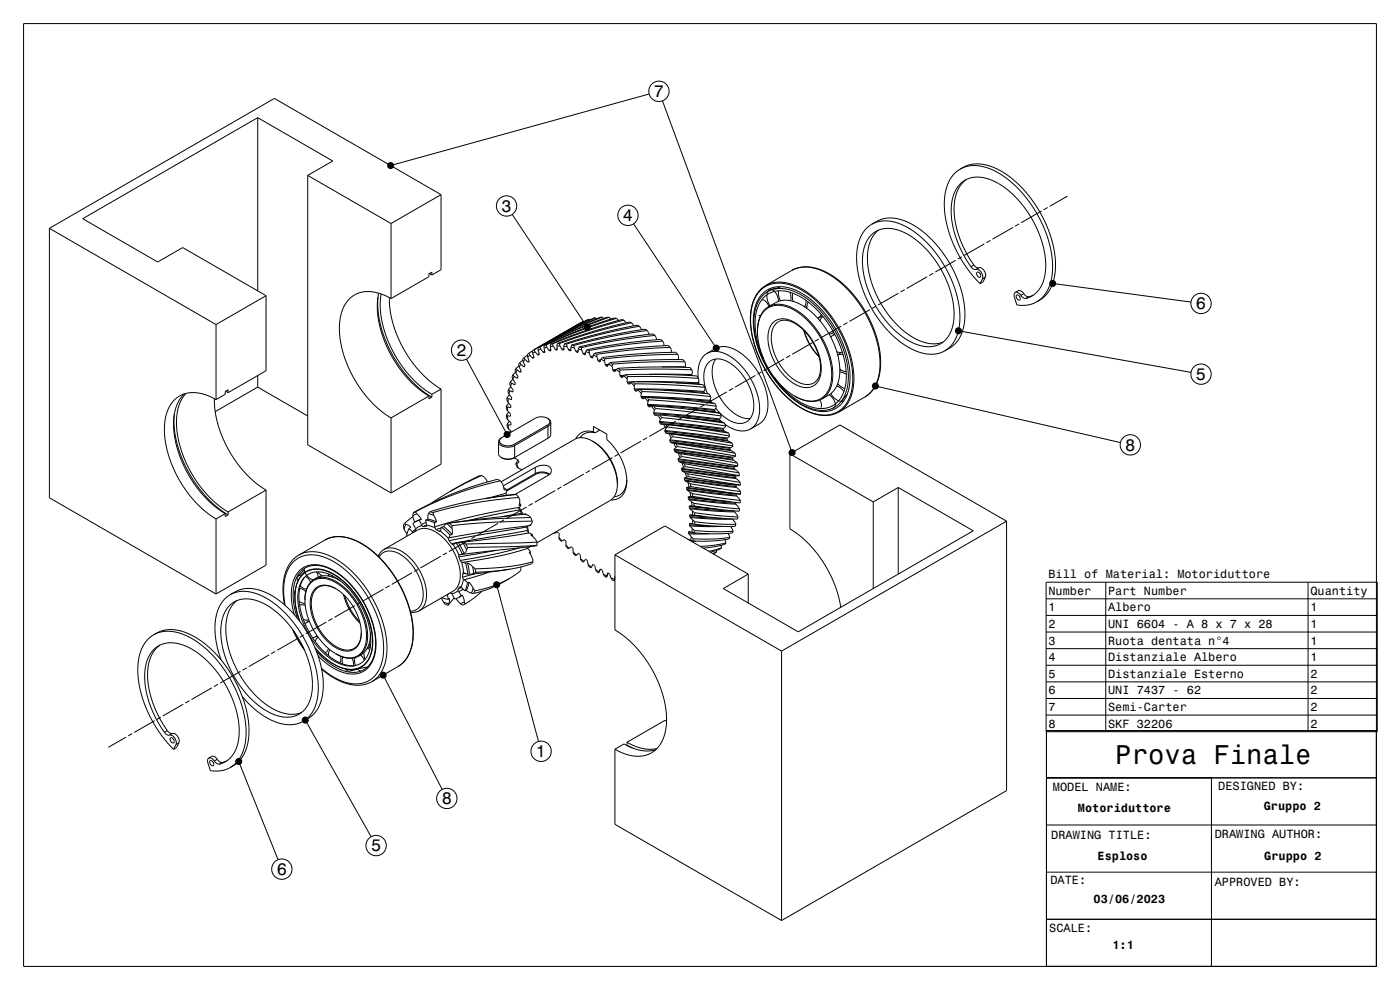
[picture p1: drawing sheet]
<svg xmlns="http://www.w3.org/2000/svg" width="594mm" height="420mm" viewBox="0 0 594 420" stroke-linecap="round" stroke-linejoin="round" font-family="sans-serif">
<defs><g id="words">
<text font-size="11.5" x="473.2" y="324.1">Prova Finale</text>
<g font-size="7.2">
<text x="277.4" y="41.2">7</text>
<text x="212.8" y="89.9">3</text>
<text x="264.3" y="93.9">4</text>
<text x="507.4" y="131.2">6</text>
<text x="193.7" y="151.1">2</text>
<text x="507.4" y="161.2">5</text>
<text x="477.4" y="191.2">8</text>
<text x="227.4" y="321.2">1</text>
<text x="187.4" y="341.2">8</text>
<text x="157.4" y="361.2">5</text>
<text x="117.4" y="371.2">6</text>
</g>
<g font-size="5">
<text x="444.9" y="245.3">Bill of Material: Motoriduttore</text>
<text x="444.9" y="252.4">Number</text>
<text x="470.2" y="252.4">Part Number</text>
<text x="556" y="252.4">Quantity</text>
<text x="444.9" y="259.4">1</text>
<text x="470.2" y="259.4">Albero</text>
<text x="556" y="259.4">1</text>
<text x="444.9" y="266.4">2</text>
<text x="470.2" y="266.4">UNI 6604 - A 8 x 7 x 28</text>
<text x="556" y="266.4">1</text>
<text x="444.9" y="273.5">3</text>
<text x="470.2" y="273.5">Ruota dentata n°4</text>
<text x="556" y="273.5">1</text>
<text x="444.9" y="280.5">4</text>
<text x="470.2" y="280.5">Distanziale Albero</text>
<text x="556" y="280.5">1</text>
<text x="444.9" y="287.6">5</text>
<text x="470.2" y="287.6">Distanziale Esterno</text>
<text x="556" y="287.6">2</text>
<text x="444.9" y="294.6">6</text>
<text x="470.2" y="294.6">UNI 7437 - 62</text>
<text x="556" y="294.6">2</text>
<text x="444.9" y="301.7">7</text>
<text x="470.2" y="301.7">Semi-Carter</text>
<text x="556" y="301.7">2</text>
<text x="444.9" y="308.7">8</text>
<text x="470.2" y="308.7">SKF 32206</text>
<text x="556" y="308.7">2</text>
<text x="446.8" y="335.5">MODEL NAME:</text>
<text x="516.9" y="335.1">DESIGNED BY:</text>
<text x="457.3" y="344.4">Motoriduttore</text>
<text x="536.2" y="343.7">Gruppo 2</text>
<text x="446" y="355.9">DRAWING TITLE:</text>
<text x="515.4" y="355.7">DRAWING AUTHOR:</text>
<text x="465.7" y="364.7">Esploso</text>
<text x="536.4" y="364.7">Gruppo 2</text>
<text x="445.7" y="375.1">DATE:</text>
<text x="515.4" y="375.8">APPROVED BY:</text>
<text x="464" y="383.1">03/06/2023</text>
<text x="445.2" y="395.2">SCALE:</text>
<text x="472" y="402.8">1:1</text>
</g>
</g></defs>
<g fill="none" stroke="#000" stroke-width=".42">
<path d="M10 10h574v400h-574zM275.4 39.9l-109.7 30.3M109.3 49.9l-74.2 42.9 31.8 18.4 10.6-6.2 35.4 20.4M109.3 49.9l31.9 18.4-10.6 6.1M109.3 49.9v73.5M281.1 42.8l55 149.2M130.6 74.4v114.3l35.3 20.4M130.6 74.4l35.3 20.4M407.4 71.8l3.7-1.4 3.9-.1 4.4 1.1 4.3 2 4.4 3 4.2 3.9 4.2 5.1 3.4 5.2 2.8 5.5 2.2 6.2 1.3 5.8 .4 5.1-.5 5-1.3 4.3-2.1 3.2-2.8 2.3M407.4 71.8l-1.8 1.2-1.7 1.9-1.3 2.1-1 2.7-.9 6.1 .5 6.8 1.8 7.2 3.2 7.3 4.3 7 5.3 6.2M407.4 71.8l3.6-1.8 4.1-.5 4.3 .8 4.6 1.9 4.8 3.1 4.6 4.1 4 4.8 3.6 5.4 3.1 6.3 2.1 5.9 1.3 5.8 .3 5.5-.6 5.1-1.6 4.4-2.5 3.3-3.2 2.1M410.1 76.1l-2.5 2.4-1.8 3.5-.9 4.3v4.9l.9 5.3 1.7 5.4 2.5 5.4 3.2 5.1"/>
<path d="M21 96.9v114.3l70.7 40.8M21 96.9l70.7 40.8M165.9 94.8v31.9M187.1 82.6l-21.2 12.2M187.1 82.6l-70.7-40.8-95.4 55.1M187.1 82.6v31.8l-3.9 2.3M217.3 91l31.9 47.8M268.8 94.9l35.1 52.8M369.7 99.7l2.6-1.9 3.1-.8 3.5 .1 4.1 1.3 3.9 2.1 3.7 2.9 3.9 4 3.2 4.4 2.8 4.8 2.1 4.9 1.5 5.3 .7 4.8-.1 4.3-.9 4-1.8 3.3-2.4 2.3-2.7 1.2-3.3 .4-3.5-.6-3.7-1.5-3.7-2.3-3.3-2.8-3.5-3.8-3-4-2.3-4.1-2.2-4.7-1.5-5-.8-4.5-.2-4.1 .6-4.1 1.3-3.3zM369.9 95.1l3.6-1.9 3.7-.7 4.2 .4 4.7 1.8 4.6 2.9 4.6 4 4.2 5 3.5 5.2 2.8 5.8 2.2 6.1 1.2 5.8 .1 5.8-.8 4.9-1.7 3.7-2.4 2.7-3.5 2.2M369.9 95.1l3.2-1.2 3.9-.1 4.2 .9 4.2 2 4.2 2.9 4.1 3.8 3.9 4.6 3.4 5.2 2.8 5.8 1.9 5.2 1.2 5.4 .4 5.3-.5 4.8-1.2 3.8-2.1 3.2-2.6 2.1M369.9 95.1l-2.9 2.5-2 3.2-1.2 4-.4 4.7 .5 5.4 1.3 5.4 2.1 5.7 2.6 5.1 3.3 5 3.9 4.6 4.1 3.7 4 2.8 4.2 2 4.3 1 3.9-.1 3.3-1.3"/>
<path d="M372.7 97.6l-2.2 2.4-1.4 2.9-.9 3.7-.1 4.2 .5 4.3 1.2 4.8 1.6 4.3 2.4 4.7 2.7 4.1 3.5 4.1 3.3 3.2 3.5 2.5 3.6 1.8 3.4 1.1 3.4 .1 2.9-.7M429.8 96.5l-8.7 5M432.4 95l-1.8 1M441.9 89.5l-8.7 5M444.5 88l-1.7 1M452.9 83.2l-7.5 4.3M182.1 116.1l1.1 .6M183.2 116.7v-1.3l-1.2 .8v1.2l-16.1 9.3M336 114.7l3.2-1.2 3.8-.2 3.9 .9 4.4 2 4.1 2.7 4.2 3.9 3.6 4.2 3.6 5.4 2.7 5.3 2.1 5.4 1.3 5.7 .5 5.3-.4 4.7-1.2 4-2.1 3.3-2.7 2.3M336 114.7a15.7 15.7 0 0 1 16 1.5 47.5 47.5 0 0 1 21.6 38.9 15.5 15.5 0 0 1-6.6 13.3M336 114.7l-11.1 6.4M393.4 117.4l-8.7 5"/>
<path d="M396 115.9l-1.8 1M405.5 110.4l-8.7 5M408.1 108.9l-1.7 1M412 113.1l1.1 1.1 1 .1M412 113.1l-3.9-6.4-2.8-6.8-1.5-6.9-.1-6 1.2-5.2 1.2-2.2 1.4-1.7 1.8-1.4 1.9-.8 2.3-.5h2.4l3.3 .7 3.7 1.6 3.6 2.3 3.5 2.9 3.4 3.7 3 4.2 2.4 4 2.3 5.2 1.5 4.8 .8 4.2 .3 4.4-.5 4.2-1.1 3.3-1.7 2.7-2.3 2.1-2.8 1.1M413.2 112.4l1.2 1.1 1 .1M413.2 112.4l-1.2 .7M414.1 114.3a3.1 3.1 0 0 1 2.7 4M414.5 115.5a1.24 1.24 0 0 1 1.4 .7 1.24 1.24 0 0 1-.3 1.5l-1.1-1zM415.4 113.6a3.1 3.1 0 0 1 2.7 4M415.4 113.6l-1.3 .7M415.8 116l.1 .3"/>
<path d="M416.8 118.3l-1 2M417.6 103.5l-8.6 5M418.1 117.6l-1 2-1.3 .7M418.1 117.6l-1.3 .7M420.2 102l-1.7 1M91.7 137.7v31.8M112.9 125.4v31.9l-16.1 9.3M112.9 125.4l-21.2 12.3M160.4 126v5.5l.9 5.8 1.9 6.1 2.9 6.3 3.3 5.5 4.3 5.4 4.7 4.5 4.8 3.4M160.7 124.4l-.6 5.3 .5 5.9 1.6 6.6 2.6 6.3 3.5 6.1 4 5.3 5 4.8 4.7 3.3M161.7 124.7l-.4 5.3 .7 6 1.6 5.9 2.7 6.3 3.2 5.6 4.2 5.5 4.5 4.4 5 3.6M165.2 126.3l.3 5.2 1.2 5.6 2.1 5.9 2.7 5.4 3.3 5.2 3.9 4.7 4.1 3.7 4.3 3"/>
<path d="M165.9 126.7l-4.4-2.1-4-.9-3.8 .2-3.3 1.2-2.7 2.3-1.9 3-1.4 4-.4 4.8 .4 5.4 1.3 5.6 2 5.4 2.7 5.4 3.5 5.2 3.5 4.2 4.1 3.8 4.4 3.1M242.7 139.1l-2 1.1M247.4 136.4l-4.7 2.7M247.4 136.4l.2 .1M250 135.5l-12.8 6.7M250 135.5l.3 .2M252.7 134.8l-10.2 4.8-10.7 5.7M252.7 134.8l.4 .4M252.7 134.8l-8.9 4-12 6.5M255.5 134.5l-14.8 6.4-14.1 7.5M255.5 134.5l.6 .6M255.5 134.5l-3.1 1-10.3 4.6-15.6 8.3"/>
<path d="M258.5 134.6l-15.1 5.8-14.4 6.8M258.5 134.6l.7 .8M258.5 134.6h-.9l-1.4 .5-11 4.3-16.9 8.1M261.6 135.1l-15.5 5.2-14.5 6.1M261.6 135.1l.8 .9M261.6 135.1l-1-.2-12.4 4.2-17.3 7.5M264.8 135.8l-15.6 4.6-14.8 5.5M264.8 135.8l.8 1.1M264.8 135.8l-1-.2-12.1 3.5-9.5 3.4-8.6 3.5M268 136.9l-16.1 4.1-14.6 4.8M268 137l.8 1.2M268 137l-.9-.4-11.6 2.9-9.5 2.9-9.5 3.4"/>
<path d="M271.3 138.4l.8 1.5M271.3 138.4l-15.6 3.2-15.3 4.4M271.3 138.4l-1-.4-11.1 2.3-10.2 2.6-9.5 3M321.9 133.9l.8 .1M322.7 123.2l3-2.1 3.7-.9 3.9 .2 4.4 1.4 4.6 2.7 4.3 3.5 4.1 4.3 3.6 5 3 5.5 2.3 5.4 1.5 5.7 .7 5.4-.2 5-1.1 4.1-1.9 3.5-2.8 2.6-2.9 1.2-3.5 .4-3.7-.6-4.1-1.6-4.1-2.4-4.1-3.5-3.6-3.8-3.6-5-2.9-5-2.3-5.4-1.6-5.4-.8-4.9-.1-4.7 .6-4.1 1.5-3.7zM323.3 127.2a3.3 3.3 0 0 1 2.9 2.8M323.5 124.6l2.8-2 3.4-.9 3.8 .1 4 1.3 4.2 2.3 4 3.1 4 4.1 3.3 4.5 3 5.2 2.4 5.4 1.5 5.3 .7 5.2-.1 4.8-1 4.2-1.7 3.2-2.6 2.5-2.9 1.3-3.3 .4-3.5-.5-3.8-1.5-3.9-2.3-3.8-3.1-3.4-3.6-3.4-4.6-2.7-4.5-2.3-5.2-1.6-5.2-.8-4.7-.2-4.5 .7-4.3 1.2-3.3zM324.9 121.1l3.2-1.2 3.9-.2 4.2 1 4.2 2 4.2 2.9 4.2 3.9 3.8 4.5 3.2 5 2.7 5.3 2.1 5.5 1.2 5.4 .5 5.3-.4 4.6-1.3 4.2-1.9 3.2-2.8 2.3M324.9 121.1a16 16 0 0 0-6.5 15.2 48.3 48.3 0 0 0 22.2 37.2 15.6 15.6 0 0 0 15.3 1.3M326.1 130.1l3.6-2 2.2-.7 3.1 .1 3.4 1.1 3.7 2.1 3.6 3 3.2 3.6 2.7 4.2 2.3 4.4 1.5 4.6 .8 4.6v4.1l-.7 3.5-1.5 2.7-1.7 1.8-3.6 2.1M326.1 130.1l2.3-.8 2.8-.2 3 .7 3.2 1.5 3 2 3 2.8 2.8 3.3 2.3 3.6 2.1 4 1.5 4.1 .9 4 .3 3.6-.3 3.7-.8 2.8-1.5 2.4-2 1.7M326.1 130.1l-2.1 1.8-1.5 2.4-.9 3.1-.2 3.4"/>
<path d="M326.8 122.9a4.3 4.3 0 0 0-.6 5.9l.6 .9M326.8 122.9a4.4 4.4 0 0 1 3.5 4.9M328 136.8l1.6-1 1.8-.5 2.1 .1 2.2 .7 4.4 2.9 4.2 4.9 2.9 5.8 1.2 5.8-.1 2.6-.5 2.2-1 1.9-1.5 1.4-1.6 .7-1.9 .1-1.9-.3-2.2-.9-4.4-3.3-3.5-4.3-2.6-5.4-1.3-5.3 .3-4.5 .7-2.1zM328.9 122.5l3.1-.1 3.3 .7 3.3 1.3 3.4 2 3.1 2.5 3.5 3.5 2.9 3.7 2.6 3.9 2.1 4.2 1.7 4.4 1.2 4.3 .7 4.1 .1 4.2-.5 3.7-1.1 3.1-1.6 2.6M328.9 122.5l-3.4 1.3-2.8 2.6-1.8 3.6-.9 4.2v5.1l1 5.6 1.9 5.7 2.8 5.8 3.4 5.1 4 4.6 4.3 3.6 4.3 2.6 4.3 1.5 4 .3 3.7-1.1 3-2.4M329.3 137.2l.7-.5a5.8 5.8 0 0 1 6.2-.1 23.1 23.1 0 0 1 11.8 21.3 5.3 5.3 0 0 1-3.7 5l-1.4 .2-1.8-.1-4-1.8-3.8-3.3-3-4.2-2-4.5-1-4.9 .3-4 .7-1.7zM330.4 123.4v2.1l.8 2.1M330.8 122.2l-1.9 .3M331 121.9l-4.2 1M335.2 124l.4 1.8-.2 1.8M336.4 124.4l-.2 1.6 .3 1.9M342 127.4l-.2 1.7-.5 1"/>
<path d="M342.4 130l-.8 .3M343 128.2l-.5 1.1-.1 1.6M347.1 135h-.1M348.4 133.4l-.5 .9-.8 .7M349 134.1l-1.9 .9M349.1 134.3l-.7 .8-.4 1.1M356.9 138.3l-8.6 5M359.5 136.8l-1.7 1M369.1 131.4l-8.7 5M371.7 129.9l-1.7 1M381.2 124.4l-8.6 5M383.8 122.9l-1.7 1"/>
<path d="M430.8 124.1l-.5 1.3 1.1 4h4.5l4-1.4M430.8 124.1l1.2 .1 1.1 1.1M430.8 124.1l1.7-.9 .9 .4 1 1M431.3 125.2a1.24 1.24 0 0 1 1.3 .7 1.24 1.24 0 0 1-.2 1.5l-1-.8zM432.5 125.7l.2 .3M433.1 125.3l1.2 1.1 1 .2M434.4 124.6l1.1 1.1 1 .2M434.4 124.6l-1.3 .7M436.5 125.9l-1.2 .7M438.4 125.2l-1.9 .7M446.6 120.3l58.7 7.9M109.3 159.3v4.9"/>
<path d="M197.9 152.4l17.3 32M217.6 159l-.3 .8 .3 1.2M217.6 159l.5 .6M218.1 159.6l-.5 1.4M218.1 159.6l1.2 .8M218.8 158l-1.2 1M218.8 158.2l.9 1.6-.4 .6M218.9 156.3l-.4 .7 .3 1.2M218.9 156.3l.5 .7M219.4 157l-.6 1.2M219.4 157l1.2 .8M220.2 155.3l-1.3 1"/>
<path d="M220.3 155.7l.8 1.6-.2 .5M220.5 153.8l-.5 .7 .3 1.2M220.5 153.8l.5 .8M220.6 157.8l.2 .1M220.9 157.8l-.1 .1M221 154.6l-.7 1.1M221 154.6l1.1 .9M221.1 157.4l-.5 .4M221.9 152.8l-1.4 1M222 153.4l.4 .9a.76 .76 0 0 1 0 1.3M222.1 155.5l.3 .1M222.3 151.7l-.2 .2a.98 .98 0 0 0-.1 1.5"/>
<path d="M222.3 151.7l.5 .8M222.4 155.6h.1M222.7 155.1l-.6 .4M222.8 152.5l-.8 .9M222.8 152.5l1.1 1.1M223.8 150.7l-1.5 1M223.9 151.5l.4 .9a.68 .68 0 0 1-.1 1.2M223.9 153.6h.3M224.2 153.6h.1M224.4 149.9l-.3 .1a.9 .9 0 0 0-.2 1.5M224.4 149.9l.4 .8M224.5 153.1l-.6 .5"/>
<path d="M224.8 150.7l-.9 .8M224.8 150.7l1.1 1.1M225.9 151.8l.3 .2M225.9 148.9l-1.5 1M226 149.9l.3 .9a.62 .62 0 0 1 .3 .6 .62 .62 0 0 1-.4 .6M226.2 152h.1M226.5 148.4l-.1 .1a.85 .85 0 0 0-.4 1.4M226.6 151.4l-.7 .4M226.6 148.4l.4 .9M226.6 148.4h-.1M227 149.3l-1 .6M227 149.3l1.1 1.2"/>
<path d="M228.1 150.5l.3 .1M228.3 148.6l.5 1.5M228.3 147.5v1.1M228.7 150.4l-.3 .2M228.7 150.4h.1M228.8 150.1l-.7 .4M228.8 150.4l-.4 .2M228.8 150.1l-.1 .3M229 147.2l.4 .9M229 147.2l-.7 .3M229.4 148.1l-1.1 .5M229.4 148.1l1 1.3"/>
<path d="M230.4 149.4l.3 .2M230.8 147.7l.3 1.7M230.9 146.6l-.1 1.1M231.1 149.4l-.4 .2M231.1 149.4h.1M231.2 149l-.8 .4M231.2 149.3l-.5 .3M231.6 146.4l.4 .9M231.6 146.4l-.7 .2M231.8 145.3l-1.9 1.2M232 147.3l-1.2 .4M232 147.3l.9 1.4"/>
<path d="M232.9 148.7l.3 .2M233.5 147l.2 1.8M233.6 146l-.1 1M233.6 148.8l-.4 .1M233.7 148.8h-.1M233.7 148.3l-.8 .4M233.8 148.6l-.6 .3M234.4 145.9l.3 1M234.4 145.9l-.8 .1M234.7 146.9l-1.2 .1M234.7 146.9l.9 1.4M235.6 148.3l.3 .2"/>
<path d="M236.3 146.8l.1 1.6M236.3 148.5h-.4M236.4 148.4l-.1 .1M236.4 147.9l-.8 .4M236.5 148.3l-.6 .2M236.5 145.8l-.2 1M236.5 145.8h.8M237.2 142.2l-1.9 1.1M237.3 145.8l.3 1M237.6 146.8h-1.3M237.6 146.8l.8 1.4M238.4 148.2l.3 .2"/>
<path d="M238.7 148.4l.4 .1M239.2 146.9l1.4 .1M239.2 146.9v1.6M239.2 148.5h-.1M239.3 148.4l-.2 .1M239.3 147.9l-.9 .3M239.3 148.2l-.6 .2M239.5 145.9l-.3 1M239.5 145.9l.9 .1M240.4 146l.2 1M240.6 147l.7 1.5M241.3 148.5l.3 .2"/>
<path d="M242.2 148.2l-.9 .3M242.2 147.3l1.5 .3M242.2 147.3v.5a.59 .59 0 0 1 .2 .6 .59 .59 0 0 1-.5 .4l-.3-.1M242.2 148.5l-.6 .2M242.6 146.3l-.4 1M242.6 146.3l.9 .2M243.5 146.5l.2 1.1M243.7 147.6l.6 1.5M244.3 149.1l.3 .3M244.6 149.4l.5 .1M245.2 149.5h-.1M245.3 149.2l-.7 .2"/>
<path d="M245.3 148.8l-1 .3M245.4 148.1l1.4 .4M245.4 148.1l-.3 1.4M245.8 147.2l-.4 .9M245.8 147.2l.9 .3M246.7 147.5l.1 1M246.8 148.5l.6 1.5M247.4 150l.3 .3M247.7 150.3l.4 .2M248.3 150.5h-.2M248.4 150.4l-.3 .1M248.4 150.2l-.7 .1"/>
<path d="M248.4 149.8l-1 .2M248.5 149.2l1.5 .6M248.5 149.2l-.1 1.2M249 148.3l-.5 .9M249 148.3l1 .4M250 148.7v1.1M250 149.8l.5 1.5M250.5 151.3l.3 .3M250.8 151.6l.5 .2M251.5 151.8h-.2M251.5 151.5l-.7 .1M251.6 151l-1.1 .3"/>
<path d="M251.8 150.6l1.5 .8M251.8 150.6l-.5 1.2M252.3 149.8l-.5 .8M252.3 149.8l.9 .5M253.2 150.3l.1 1.1M253.3 151.4l.4 1.4M253.7 152.8l.2 .4M253.9 153.2l.5 .3M254.6 153.4l-.2 .1M254.7 153.1l-.8 .1M254.9 152.6l-1.2 .2M255 152.3l1.5 1"/>
<path d="M255 152.3l-.6 1.2M255.6 151.7l-.6 .6M255.6 151.7l1 .5M256.5 153.3l.3 1.4M256.6 152.2l-.1 1.1M256.8 154.7l.3 .4M257.1 155.1l.4 .3M257.8 155.4h-.3M258 155l-.9 .1M258.2 154.5l-1.4 .2M258.3 154.4l1.4 1.1M258.3 154.4l-.5 1"/>
<path d="M258.9 153.8l-.6 .6M258.9 153.8l.9 .7M259.7 155.5l.3 1.4M259.8 154.5l-.1 1M260 156.9l.2 .4M260.2 157.3l.4 .3M260.9 157.6h-.3M261.2 157.2l-1 .1M261.5 156.8l1.4 1.1M261.5 156.8l-.6 .8M261.5 156.7l-1.5 .2M262.2 156.2l-.7 .6"/>
<path d="M262.2 156.2l.9 .8M262.2 156.2l12.3-.5h12.2l6 .2 .9 1M262.9 157.9l.2 1.4M263.1 159.3l.2 .4M263.1 157l-.2 .9M263.3 159.7l.4 .4M264.4 159.7h-1.1M264.6 159.4l1.5 1.3M264.6 159.4l-.9 .7M264.9 159.2l-1.8 .1M265.4 159l-.8 .4M265.4 159l.9 .8"/>
<path d="M265.4 159a286.4 286.4 0 0 1 30.3 .5l.7 1M266.3 159.8l-.2 .9M266.3 159.8h15.2l14.9 .7M274.6 140.2l.7 1.6M274.6 140.2l-15.6 2.6-15.5 3.7M274.6 140.2l-.7-.4a192.2 192.2 0 0 0-31.3 6.5M275.4 158.8l18.1 .1M277.9 142.3l.7 1.8M277.9 142.3l-17.2 2.3-14 2.9M277.9 142.3l-.7-.5a189.9 189.9 0 0 0-31.4 5.4M281.2 144.7l.5 2M281.2 144.7l-15.7 1.5-15.5 2.5"/>
<path d="M281.2 144.7l-.7-.6a202.1 202.1 0 0 0-31.5 4.2M284.4 147.4l.4 2.1M284.4 147.4l-18.7 1.3-12.5 1.6M284.4 147.4l-.7-.6a206 206 0 0 0-31.4 3M287.6 150.3l.2 2.2M287.6 150.3l-18.6 .7-12.4 1.2M287.6 150.3l-.9-.9-6.2 .2-12.4 .7-12.5 1.4M287.8 152.5h.1M287.8 152.5h-1.5M290.6 153.5l.1 2.1M290.6 153.5l-18.4 .2-12.4 .8M290.6 153.5l-.8-.9h-6.2l-12.3 .3-12.4 .9"/>
<path d="M290.7 155.6l.1 .3M290.7 155.6l-9.8 .1M292.3 159.3h1.4M293.5 158.9l.2 .4M293.6 156.9l-.1 2M293.6 156.9l-18.2-.3-12.3 .4M293.7 159.3v.1M300 149.9l3.8-2.2 1.5-.5 2.7-.1 2.7 .7 3 1.6 2.9 2.3 2.9 3.2 2.5 3.7 2 4 1.2 3.9 .6 3.7-.1 3.4-.7 2.8-1.3 2.1-1.4 1.3-3.8 2.2M300 149.9l1.9-.7 2.2-.1 2.7 .6 2.5 1.2 2.4 1.7 2.4 2.2 2.4 2.7 2 3.2 1.7 3.3 1.2 3.4 .6 2.9 .3 3.4-.3 2.9-.7 2.1-1.1 1.8-1.7 1.5M300 149.9l-1.9 1.7-1.3 2.4-.6 2.8v3.5M303.7 152.3l-1.3 3-.2 4 1 4.5 2.1 4.5 2.8 4 3.4 3.1 3.7 1.8 3.1 .4M320.5 159.3l-8.6 5"/>
<path d="M321.4 140.8l.6-4.9 .9-2 1.1-1.6 1.5-1.4 1.5-.8 1.9-.5h2.2l4.4 1.2 4.6 2.9 4.3 4.2 4 5.7 2.6 5.6 1.6 6.1 .2 5.6-1.2 4.4-1.1 1.9-1.4 1.4-1.5 .9-1.8 .5-4.1-.1-4.6-1.9M321.4 140.8l.3 3.6 .9 4 1.5 4.1 1.9 3.8 2.3 3.5 2.7 3.2 3 2.8 3.1 2.2M323.1 157.8l-1.7 1M324 152.2l-1.8-4.4-1.2-4.7-.6-4.4 .1-4.2 .8-3.7 1.3-2.8 2.1-2.4 2.4-1.5 3.1-.7 3.2 .2 3.4 1 3.6 1.8 3.5 2.5 3.5 3.3 3.2 4 2.8 4.1 2.3 4.7 1.7 4.3 1.2 5 .5 4.1-.2 3.8-.8 3.9-1.5 3-2.1 2.2-2.5 1.4-3 .6-3.2-.2-3.6-1.2-3.5-1.8-3.8-2.9-3.4-3.3-3-3.8M332.7 152.3l-8.7 5M335.3 150.8l-1.8 1M341 140.1l2.5 5.9 1.7 2.7 2.3 2.6M341.1 140.2l2.5 5.9 3.9 5.1M344.8 145.3l-8.7 5M347.4 143.8l-1.7 1M353.2 141.4l-1.4 .3M353.3 142.3l-.8 .8"/>
<path d="M353.7 140.9l-.5 .5M353.8 141l-.6 .4M354.2 141.8l-.9 .5M354.3 142l-1 .3M355 149.2l1.3 .3 1.1-.1M356.3 156.5l1.4 .9 1.3 .2M356.3 157.8l1.3 .3 1.5 .8M356.8 156.9l-.5 .3M357 149.5l-1.6 1.1 1.1-.3 1.2 .2M406.6 140.3l98.7 17.7M73.9 175.9l.1 5.8 1 5.9 2 6.4 2.6 5.6 3.7 6 4.1 5.1 4.5 4.3 4.9 3.4M78.2 167.1l-1.6 1.9-1.4 2.4-.9 2.7-.5 3.1-.2 3.6 .4 3.6 1.8 7.9 3.5 7.9 4.6 7.1 5.8 6.3 5.9 4.3"/>
<path d="M78.9 166.9l-1.4 1.9-1.3 2.6-.9 2.9-.4 3.2 .4 7.1 2 7.7 3.6 7.8 4.5 6.9 5.5 5.9 5.9 4.3M91 169.1l.3 5.3 1.2 5.6 2.1 5.9 2.6 5.4 3.3 5 4 4.8 4.2 3.9 4.2 2.9M91.7 169.5l-4.4-2-4.1-.9-3.7 .2-3.3 1.2-2.8 2.3-2 3.2-1.3 4.2-.4 4.4 .5 5.3 1.3 5.7 1.9 5.2 2.8 5.5 3.3 5 3.9 4.7 4 3.7 4.3 3M95.7 166l1.1 .6M96.8 166.6v-1.2l-1.2 .7v1.2l-3.9 2.2M109.3 164.2l21.3 12.3M109.3 164.2l-18 10.4M165.9 177.3v31.8M182 168v1.2l1.2-.7M182 168l-16.1 9.3M183.2 167.3v1.2M187.1 165v31.9l-21.2 12.2"/>
<path d="M187.1 165l-3.9 2.3M214.9 176.1v1.1l.5 1M214.9 176.1l.5 .3M214.9 172.3l-.1 1.1 .5 1M214.9 172.3l.5 .4M215.1 168.7l-.1 1 .5 1M215.1 168.7l.6 .4M215.3 174.4l1.3 1.2-.2 1M215.4 176.4v1.8M215.4 176.4l1 .2M215.4 172.7l-.1 1.7M215.4 172.7l1.1 .2"/>
<path d="M215.4 178.2l1.3 1.1 .1 .8M215.5 170.7l1.2 1.3-.2 .9M215.7 169.1l-.2 1.6M215.7 169.1l1.1 .4M215.7 165.2l-.2 1 .4 1M215.7 165.2l.5 .5M215.8 174.8l-.9 1.3M215.9 171.1l-1 1.2M215.9 167.2l1.2 1.5-.3 .8M216.1 178.7l-1 1.4M216.2 167.5l-1.1 1.2M216.2 165.7l-.3 1.5"/>
<path d="M216.2 165.7l1.2 .5M216.5 162l-.2 .9 .3 1.1M216.5 162l.6 .6M216.6 176.3l-.2 .3M216.6 164l1.1 1.5-.3 .7M216.7 172.7l-.2 .2M216.7 164.1l-1 1.1M217.1 162.6l-.5 1.4M217.1 162.6l1.1 .6M217.1 169.2l-.3 .3M217.6 160.9l-1.1 1.1M217.6 161l1 1.5-.4 .7"/>
<path d="M217.7 165.9l-.3 .3M218.5 162.9l-.3 .3M219.7 160l-.4 .4M232.2 177.4l-2.2-.6-2.4 .4-14.6 8.4M232.2 177.4a1.55 1.55 0 0 1 1.1 1.5 1.55 1.55 0 0 1-1.1 1.5M232.2 177.4l1.1 .9 .4 .9M233.7 179.2v5.3l-1.2 1.4M233.7 179.2l-.4 1-.8 .7M264.1 160.1h-.4M266.1 160.7v1.3M266.1 162l.2 .5M266.3 162.5l.4 .4"/>
<path d="M266.7 162.9h.3M267.1 162.9h-.4M267.6 162.4l-1.3 .1M267.7 162.3l1.4 1.4M267.7 162.3l-.7 .6M268.5 162h-2.4M268.5 161.9l-.8 .4M268.5 161.9l.9 .9M268.5 161.9l15.1 .4 14.7 .9 .8 1.1M269.1 165l.1 .4M269.1 165l14.9 .2 14.7 .9M269.1 163.7v1.3"/>
<path d="M269.2 165.4l.5 .5M269.4 162.8l-.3 .9M269.4 162.8l15 .5 14.7 1M269.7 165.9h.4M270 161.9h13.2l13 .5M270.8 165.4l1.3 1.6M270.8 165.4l-1.1 .5M270.9 165.4h-1.7M271.6 165.2l-.8 .2M271.6 165.2l.9 .9M271.6 165.2l14.8 .6 14.5 1.3 .7 1.2M271.9 168.2l.2 .4"/>
<path d="M271.9 168.2l14.8 .5 14.4 1.2M272.1 168.6l.4 .5M272.1 168.6h2.3M272.1 167l-.2 1.2M272.5 166.1l-.4 .9M272.5 166.1l14.7 .8 14.4 1.4M272.5 169.1h.5M273.7 168.8l1.3 1.6M273.7 168.8l-1.2 .3M274.5 168.6l-.8 .2M274.5 168.6l.9 1M274.5 168.6l11.6 .8 14.3 1.4"/>
<path d="M274.7 171.5l.1 .5M274.7 171.5l14.4 .9 14.1 1.4M274.8 172l.4 .5M274.8 172l12.9 .7 15.6 1.4M274.9 170.4l-.2 1.1M275.2 172.5h.7M275.4 169.6l-.4 .8M275.4 169.6l14.4 1.1 14.1 1.6M276 168.7l25.1 1.5M276.4 172.3l1.3 1.7M276.4 172.3l-1.2 .2M277.3 175.1l.1 .4"/>
<path d="M277.3 175.1l27.9 2.6M277.3 172.2l-.9 .1M277.3 172.2l.8 1.1M277.3 172.2l17.7 1.7M277.4 175.5l.4 .6M277.4 175.5l27.8 2.6M277.7 174l-.4 1.1M277.8 176.1h1.3M277.8 176.1h.9M278.1 173.3l-.4 .7M278.1 173.3l12.6 1.2 15.3 2M279.1 176.1l1.1 1.7"/>
<path d="M279.8 178.8v.4M279.8 178.8l27.2 3M279.8 179.2l.4 .6M279.8 179.2l27.1 2.9M280 176l-.9 .1M280 176l.7 1.2M280 176l9.5 1.1M280.2 179.8l.3 .2M280.2 179.8l27 2.9M280.2 177.8l-.4 1M280.5 180h.1M280.7 177.2l-.5 .6"/>
<path d="M280.7 177.2l27.2 3.5M281.4 165.5l17.4 1M281.5 179.9l1 .1M281.5 179.9l1.1 1.9M281.5 179.9l-1 .1M286.6 176.7l18.9 2M286.7 178.7l-1.7 1M286.8 162.4l9.5 .4M289.5 177.1l16.3 1.9M289.5 177.1l17.9 2.4M292 173.6l11.6 1.1M295 173.9l10.4 1.4"/>
<path d="M296.2 162.4l.1 .4M296.3 173.2l-8.7 5M296.3 162.8l.2 .3M296.4 160.5l-.2 1.9M296.4 161.7l.3 1.4M297.4 170.5l4.1 .3M298.7 166.1l.1 .4M298.8 166.5l.3 .4M298.9 171.7l-1.8 1M299.1 164.3l-.4 1.8M300.1 167l-1.3-5.1v-4.2l.5-1.9 .9-1.5 1.3-1.2 1.3-.6 1.7-.2 1.8 .2 3.7 1.7 3.7 3.3 3 4.2 2.1 4.7 1 5.1-.5 3.9-.7 1.7-1.1 1.3-1.3 .8-1.6 .4h-1.8l-1.8-.6-3.7-2.1-3.6-3.7M300.4 170.8l2.9 .3"/>
<path d="M301.1 169.9v.3M301.1 170.2l.4 .6M301.3 169.5l.9 1.5M301.5 170.8v.1M301.6 168.3l-.5 1.6M303.2 173.8l.1 .3M303.3 171.1l.6 1.2M303.3 174.1l.3 .6M303.6 174.7l.2 .3M303.9 172.3l-.7 1.5M305.2 178l1.3 1.2M305.2 178.1l.3 .6"/>
<path d="M305.2 177.7v.4M305.4 175.3l.6 1.2M305.5 178.7l.3 .3M305.8 179l1.6 .5M306 176.5l-.8 1.2M307.4 179.5l.5 1.2M308.4 166.2l-8.7 5M311 164.8l-1.7 .9M337.1 168l2.9 1.4 3.2 .9 2.9-.1 2.6-.9M347.8 169.7l.1 .1a2.74 2.74 0 0 1 .3 3.1M351.8 167.5l1.7 1.7a2.57 2.57 0 0 1 .1 3.9l-.2 .1M352.5 167l1.5 1.9a3.9 3.9 0 0 0 4 1.2"/>
<path d="M355 163.7l1.7 1 1.3 1.4M355.4 162.7l1.5 1.4 1.6 .7M359.4 167.3l-2.7 3.3M367 168.4l-11.1 6.4M371.4 163.8l104 24M211.5 187.4v5.2l.4 .8 .8 .7M211.5 187.4a4.4 4.4 0 0 0 5.9 2l1-.4M212.7 194.1a5.6 5.6 0 0 0 5.7 0M212.7 194.1l2.7 .7 3-.7M213 185.6a1.68 1.68 0 0 0-1 1.9 1.68 1.68 0 0 0 1.6 1.3l2.2 .3 2.3-.6M213 185.6l-1.1 .9-.4 .9M215.1 180.1l.1 1.1 .6 .9"/>
<path d="M215.1 180.1l.5 .2M215.6 180.3l.2 1.8M215.6 180.3h1.1M215.8 182.1l1.3 1.1M216.6 182.7l-.9 1.3M216.8 180.1l-.1 .2M218.1 188.5l.3 .5M218.2 194.2l.3 .2M218.4 189v5.1M218.4 194.1l.1 .3M218.5 194.4l1.3 .7 .3 1.1M218.9 196.8l.4 1.2 .6 .6"/>
<path d="M219.2 196.7l.7 1.9M219.2 196.7l-.3 .1M219.8 195.1l-.9 1.7M219.9 198.6l1.4 .8M220.1 196.3l-.9 .4M220.1 196.2v.1M220.1 196.1v.2M221.3 199.3v.1M221.3 199.4h.1M227.1 198.3a4.9 4.9 0 0 1 6.6 .5l.2 1.2-.7 1.2-14.6 8.5M227.1 198.3v2.6M227.1 198.3l-13.6 7.8"/>
<path d="M232.2 180.4l-14.1 8.1M232.2 180.4l.3 .5M232.5 185.9l-14.1 8.2M232.5 180.9v5M232.5 180.9l-14.1 8.1M250.3 199.6l-1.7 1M251.3 187.1l-3.8-1.4h-1.6l-1.7 .5-31.6 18.2M251.3 187.1l4 3.3 3.4 4.5 2.4 5.3 .8 5.3M251.3 187.1l4.2 3.2 3.5 4.6 2.3 5.4 .6 5.2M251.8 183.2v-2.3l5.7 3.3v2.3l2.6 2.7 2.2 3.1 1.8 3.5 1.2 3.6 .6 5.1-.2 2.2-.7 2-.9 1.4-1.4 1.2-1.6 .6-1.8 .2M251.8 183.2l-2.3-.3-2.1 .3-1.7 1.1-1.4 1.8M251.8 183.2l.7 .4"/>
<path d="M252.5 183.6l-1.8-.2-1.8 .2-1.6 .8-1.2 1.3M254.5 182.5l-2 1.1M259.8 194.1l-8.6 5M262.4 192.7l-1.7 1M272 187.2l-8.7 5M274.6 185.7l-1.8 1M282.1 182.6v.4M282.1 182.6l26.4 3.3M282.1 183l.3 .6M282.1 183l26.4 3.2M282.4 183.6l.3 .3M282.4 183.6l26.3 3.2"/>
<path d="M282.5 180l.7 1.2M282.5 180l25 3.1M282.6 181.8l-.5 .8M282.7 183.9h.1M282.7 183.9h1M283.2 181.2l-.6 .6M283.2 181.2l26.4 3.7M283.7 183.9l25.2 3.2M283.7 183.9h.1M283.8 183.9l1 1.9M283.8 183.9l1 .2M284.1 180.2l25 3.5"/>
<path d="M284.1 180.2l-8.7 5M284.2 186.6v.3M284.2 186.6l25.6 3.3M284.2 186.9l.3 .6M284.2 186.9l25.5 3.3M284.5 187.5l.3 .3M284.5 187.5l25.4 3.3M284.8 185.8l-.6 .8M284.8 184.1l.6 1.2M284.8 184.1l25.8 3.9M284.8 187.8l1.1 .2M284.8 187.8l25.4 3.4"/>
<path d="M285.4 185.3l-.6 .5M285.4 185.3l25.6 3.9M285.9 188l1 .2M285.9 188l.8 1.9M286 190.9l.3 .6M286 190.9l24.8 3.4M286.1 190.6l-.1 .3M286.1 190.6l24.8 3.4M286.3 191.5l.3 .3M286.3 191.5l24.6 3.4M286.6 191.8l1.1 .4M286.6 191.8l24.6 3.4"/>
<path d="M286.7 189.9l-.6 .7M286.9 188.2l.5 1.2M286.9 188.2l25 4M287.4 189.4l-.7 .5M287.4 189.4l24.8 4.1M287.7 195l.2 .6M287.7 195l23.9 3.2M287.7 192.2l1 .3M287.7 192.2l.8 1.9M287.7 194.6v.4M287.7 194.6l24 3.4M287.9 195.6l.3 .3"/>
<path d="M287.9 195.6l23.8 3.2M288.2 195.9l1.2 .4M288.2 195.9l23.7 3.3M288.5 194.1l-.8 .5M288.7 192.5l.5 1.2M288.7 192.5l24.1 4M289.1 199l.2 .6M289.1 199l23 3.1M289.2 198.7l-.1 .3M289.2 198.7l23.1 3.2M289.2 193.7l-.7 .4M289.2 193.7l23.9 3.9"/>
<path d="M289.3 199.6l.3 .4M289.3 199.6l22.9 3.1M289.4 196.3l1 .4M289.4 196.3l.6 2M289.6 200l1.1 .5M289.6 200l22.8 3.1M290 198.3l-.8 .4M290.4 196.7l.4 1.2M290.4 196.7l23.2 3.9M290.8 197.9l-.8 .4M290.8 197.9l22.9 3.9M306.9 182.1l.3 .6"/>
<path d="M307 181.8l-.1 .3M307.2 182.7l.3 .3M307.5 183l1.6 .7M307.6 180l2.8 1.7 3 1 2.7 .1 2.4-.8M307.9 180.7l-.9 1.1M308.5 186.2l.2 .6M308.5 185.9v.3M308.7 186.8l.2 .3M308.9 187.1l1.7 .9M309.1 183.7l.5 1.2M309.6 184.9l-1.1 1M309.7 190.2l.2 .6"/>
<path d="M309.8 189.9l-.1 .3M309.9 190.8l.3 .4M310.2 191.2l1.7 1M310.6 188l.4 1.2M310.8 194.3l.1 .6M310.9 194l-.1 .3M310.9 194.9l.3 .3M311 189.2l-1.2 .7M311.2 195.2l1.6 1.3M311.6 198.2l.1 .6M311.7 198.8l.2 .4M311.7 198l-.1 .2"/>
<path d="M311.9 192.2l.3 1.3M311.9 199.2l1.7 1.4M312.2 193.5l-1.3 .5M312.8 196.5l.3 1.1M313.1 197.6l-1.4 .4M335.1 192.5v31.9l3.8 2.6 3.5 3 3.5 3.8 3.3 4.6 2.7 4.6 2.1 4.7 1.6 4.8 1.1 5.1M335.1 192.5l21.3-12.2 70.7 40.8M335.1 192.5l35.4 20.4M95.6 217.9v1.2l1.2-.7M95.6 217.9l-3.9 2.3M96.8 217.2v1.2M112.9 207.9v31.9l-21.2 12.2"/>
<path d="M112.9 207.9l-16.1 9.3M175.2 218.8l.8 2.7M175.2 219.1l-3.7 3M175.3 217.5l-.1 1.3M176.2 217.1l.7 .9M176.2 217.1l-.9 .4M176.9 218l1.9 2.3M176.9 218l-1.7 .8M181.8 217.9l-.3 2.3M181.8 217.9l2.3 .7M182.5 217.1l-.7 .8M182.5 217.1l1.1 .4"/>
<path d="M183.6 217.5l.5 1.1M184.1 218.6l1.1 2.8M190.9 208.5l-8 5M204.4 201.7l1.1 .8 1.4 2M204.4 201.7l-1 .2-3 1.4-9.5 5.2M204.4 201.7l-13.5 6.8M205.5 211.6l-13.9 2.9-9.1 2.6M212.3 204l.9 1.2 .7 2.7 .9-.2M212.3 204l-.9-.5a128.9 128.9 0 0 0-36.1 14M212.3 204a144 144 0 0 0-36.1 13.1M213.7 206.9l1.1 .8M214.7 209.3l.4 .8"/>
<path d="M214.7 209.3l-6.9 1.9M214.8 207.7l-.1 1.6M214.9 210l.5 .1M219.1 209.8l-13.6 1.8M219.1 209.8l1 1.3M220.1 211.1a3.9 3.9 0 0 1 .1 3.3l.9-.1M220.1 211.1a182.2 182.2 0 0 0-36.5 6.4M220.2 215.3l1.8 2.9M220.3 215.3l.1 1M220.3 215.3a244.9 244.9 0 0 0-35.8 8.2M220.4 216.3l.8 1.5M220.4 216.3l-21.8 4.5"/>
<path d="M220.5 213.5l.6 .8M221.1 214.3l-.8 1M221.2 217.8l.4 .5M221.2 217.8l-8.2 1.4M223.3 218.1l-.9 .1 1.8 .5 1 .9M223.3 218.1l.1 .3M223.3 218.1l-33.1 3.9M223.4 215.1l-8.6 5M225.2 219.6l.6 1.5M225.2 219.6a263.3 263.3 0 0 0-34.6 2.3M226 213.6l-1.7 1M227.1 200.9l.2 .3"/>
<path d="M227.1 200.9l1.5-.5 1.7-.2 1.7 .3 1.2 .7M227.1 200.9l-12.2 7.1M227.3 201.2l2.9-.6 1.6 .3 1.1 .5M227.3 201.2l-12.4 7.2M235.6 208.1l-8.7 5M238.2 206.6l-1.8 1M247.7 201.1l-8.7 5M261.9 205.5l-.6 3.8-.8 1.6-1.2 1.2-31.5 18.2M265.9 203.6l-.4 3-1.1 2.1-1.7 1.4-2.1 .6M290.3 203.1l.2 .6M290.3 203.1l22.1 2.8M290.4 202.8l23.7 3"/>
<path d="M290.4 202.8l-.1 .3M290.5 203.7l.2 .3M290.5 203.7l21.9 2.7M290.7 200.5l1 .5M290.7 200.5l.6 1.9M290.7 204l1.2 .7M290.7 204l21.9 2.8M291.3 207.1l.1 .6M291.3 207.1l21.1 2.4M291.3 202.4l-.9 .4M291.4 206.8l-.1 .3M291.4 206.8l22.8 2.9"/>
<path d="M291.4 207.7l.2 .3M291.4 207.7l21 2.3M291.6 208l1.2 .8M291.6 208l21 2.5M291.7 201l.4 1.2M291.7 201l22.3 3.6M291.9 204.7l1 .5M291.9 204.7l.4 1.9M292 211l.1 .6M292 211l16.6 1.8M292.1 211.6l.2 .4M292.1 211.6l20 1.9"/>
<path d="M292.1 202.2l-.8 .2M292.1 202.2l22 3.6M292.1 210.8l18.2 2.2M292.1 210.8l-.1 .2M292.3 212l1.1 .9M292.3 212l20 1.9M292.3 206.6l-.9 .2M292.4 214.9l.1 .5M292.4 214.9l10.8 1M292.5 215.4l.2 .4M292.5 215.4l10.5 1 8.6 .4M292.6 214.6l-.2 .3"/>
<path d="M292.6 214.6l1 .1M292.6 214.6l12.2 1.5M292.6 218.6v.6M292.6 218.6l5.2 .4M292.6 219.2l.2 .3M292.6 219.1l13.7 .8M292.7 215.8l1.1 1M292.7 215.8l10.1 1 8.9 .4M292.8 218.4l-.2 .2M292.8 218.4h.1M292.8 208.8l1 .6M292.8 208.8l.3 1.9"/>
<path d="M292.8 218.4l.9 .1M292.8 219.5l1.1 1.1M292.8 219.5l9.4 .7h8.7M292.9 205.2l.3 1.2M292.9 205.2l21.3 3.4M293.1 210.7l-1 .1M293.2 206.4l-.9 .2M293.2 206.4l21 3.3M293.4 212.9l1 .6M293.4 212.9l.2 1.8M293.7 218.5l5.7 .7M293.7 218.5l.2 .1"/>
<path d="M293.8 209.4l.2 1.2M293.8 209.4l20.3 2.9M293.8 216.8l.9 .7M293.8 216.8l.1 1.8M293.9 218.6h.9M294 210.6l-.9 .1M294 210.6l16.3 2.4M294.4 213.5l.1 1.2M294.4 213.5l19.4 2.4M294.5 214.7h-.9M294.5 214.7l10.3 1.4M294.7 217.5l.1 1.1"/>
<path d="M294.7 217.5l9.8 1.2 8.6 .6M294.8 218.6l4.6 .6M299.4 219.2l13.5 1 .2-.9M311.6 216.8l.1 .4M311.6 216.8h.1M311.7 217.2l1.4 2.1M312.1 202.1l.1 .6M312.1 213.5l.2 .4M312.1 213.2v.3M312.2 202.7l.2 .4M312.3 201.9l-.2 .2M312.3 213.9l1.5 2"/>
<path d="M312.4 203.1l1.6 1.5M312.4 210l.2 .5M312.4 205.9v.5M312.4 209.5v.5M312.4 206.4l.2 .4M312.4 209.4v.1M312.5 205.7l-.1 .2M312.6 210.5l1.5 1.8M312.6 206.8l1.6 1.8M313.6 200.6l.1 1.2M313.7 201.8l-1.4 .1M313.8 215.9l-.2 1-8.8-.8"/>
<path d="M314 204.6l.1 1.2M314.1 212.3v.1a.64 .64 0 0 1-.1 .8 .64 .64 0 0 1-.8 .1l-2.9-.3M314.2 208.6v1.1M370.5 212.9v36.8M381.1 206.8l-10.6 6.1M381.1 206.8l31.8 18.4-74.2 42.9-31.8-18.4 10.6-6.1M381.1 206.8v36.8M91.7 220.2v31.8M126.8 235.5l3.3-1.2 3.9-.2 4.3 1 4 2 4.4 3 3.9 3.6 3.7 4.5 3.4 5.2 2.7 5.3 2.1 5.4 1.2 5.4 .5 5.4-.4 4.8-1.3 4-1.9 3.2-2.8 2.3M126.8 235.5a15.1 15.1 0 0 0-6.7 13.4l.1 3.8 .5 3.9M137.8 229.1l3.4-1.2 3.9-.2 4.1 1 4.4 2.1 3.8 2.6 4.4 4.1 3.7 4.5 3.4 5.2 2.6 5.1 2.1 5.7 1.3 5.6 .4 5.1-.4 4.4-1.3 4.2-2 3.2-2.8 2.3M137.8 229.1a15.7 15.7 0 0 1 15.7 1.5 48 48 0 0 1 21.9 38.7 15.4 15.4 0 0 1-6.6 13.5"/>
<path d="M137.8 229.1l-11 6.4M160.8 236.3l1.4-1.6 1.6-.8 2.2-.1 2.2 .6 2.3 1.2 2.1 1.7 2.1 2.3 1.9 2.9 1.6 3.1 .9 2.9 .4 2.9v2.4l-.6 2.2-1.2 1.8-1.5 1.1-2.1 .4M162.9 233.1l14.5-8.3 2.6-.6 3.2 .7 3.1 1.8 3.2 3 2.6 3.7 2 4.2 1 4.1 .1 3.7-1 3.3-1.9 2.1-14.4 8.3M162.9 233.1l1.5-.6h1.9l1.9 .4 2.1 .9 3.9 3.1 3.6 4.7 2.3 5.4 .9 5.1-.2 2.3-.6 2-1 1.6-1.3 1.1M162.9 233.1l-1.5 1.3-.9 1.6M171.5 224.6l1.2 1.9M171.5 222.1l.7 .3M171.5 222.1l-.4 1.1 .4 1.4M172.2 222.4l2.1 1.2-.8 .6M172.2 222.4l-.7 2.2M173.5 224.2l1.4 1.4M173.5 224.2l-1 3.4"/>
<path d="M174.9 225.6l.3 .3M175.2 225.9l-.1 .2M175.2 225.9h.1M176.1 221.4l-.4 .3a.66 .66 0 0 0-.6 .7 .66 .66 0 0 0 .5 .6l.8 1.3M176.4 224.3l-.6 1.4M176.5 224.5l-1.6 1.1M177.9 220.7l.9 1.9M177.9 220.7l-1.8 .7M178.8 220.3l-2.7 1.1M178.8 220.3l-.9 .4M178.8 222.6l.2 .4M179 223l.6 .4"/>
<path d="M179 223l-2.6 1.3M180.6 220.6l.5 2.3M180.6 220.6l3.6 1.1M180.6 223.3l-1 .1M180.8 221.6l-2 1M180.9 223.2l-.3 .1M181.1 222.7l-1.5 .7M181.1 222.9l-.5 .4M181.1 222.9l3.5 1M181.5 220.2l3.7 1.2M181.5 220.2l-.9 .4M184.2 221.7l.3 1.8"/>
<path d="M184.5 223.5l.1 .4M184.6 223.9l.4 .7M185 224.6l1.2 .8M185.2 221.4l-1 .3M186.9 225.4h-.7M186.9 225.4l3.4 3.1M187 225.1l-.8 .3M187 236l-8.7 5M187.2 224l-2.2 .6M187.3 223.6l-.4 1.8M187.3 223.6l3.6 3.3M188.3 223.4l3.5 3.4"/>
<path d="M188.3 223.4l-1 .2M189.6 222.1l-1.3 1.3M189.6 222.1l2.2 2.1M189.6 234.5l-1.7 1M190.2 222l-.6 .1M190.3 228.5l.2 .9M190.4 228.2l-.1 .3M190.5 229.4l1.1 1.3M190.6 221.9l-.4 .1M190.6 221.9l1.1 1.1M190.9 226.9l-.5 1.3M191.6 230.7l.7 .4"/>
<path d="M191.7 223l.1 1.2M191.8 224.2v2.6M191.8 226.8l-.9 .1M192.3 231.1l2.5 4.4M193.5 230.3l-1.2 .8M193.5 230.3l2.6 4.6M194.4 230.2l2.5 4.7M194.4 230.2l-.9 .1M194.7 236.3l.5 1.5M194.8 235.5l-.1 .8M194.9 230.1l-.5 .1M194.9 230.1l1.5 .3"/>
<path d="M195 235.4l-.2 .1M195 235.4h.1M195.1 235.4h-.1M195.2 237.8l.7 .7M195.9 238.5l.3 .1M195.9 238.5l.8 4.5M196.1 234.9l-1 .5M196.2 238.6l1.4 .3M196.4 230.4l1.2 .4M196.4 230.4l1.6 2.9M196.9 234.9h-.8M197.6 238.9l.8 4.7"/>
<path d="M197.6 230.8l.8 1.5M198 233.3l-1.1 1.6M198.4 238.8l2.1 1.6M198.4 238.8l.8 4.7M198.4 238.8l-.8 .1M198.4 232.3l-.4 1M199.1 229l-8.6 5M201.7 227.5l-1.7 1M210.6 233.5l-15.9 2.8M211.3 222l-8.7 5M213.9 220.6l-1.8 1M220.5 232.4l-10.9 2.7-14.4 2.7"/>
<path d="M223.4 223.1l.1 .5M223.5 232.1l.3 .6M223.5 223.6l.3 1.5M223.5 223.6l-33 5.8M223.8 223.1l.4 2.9M223.8 225.1l.7 1M223.8 225.1l-32.2 5.6M223.8 232.7a158.8 158.8 0 0 1-27.6 5.9M223.8 232.7l1.3 1.4M224.5 226.1l1.4 .7M224.5 226.1l-13.7 2.1-15.9 1.9M225 231.9l-1.2 .7"/>
<path d="M225 222.7l.1 .2M225.1 234.1l-.6 .2 1.3 2.3 .4 1.7M225.1 222.9l-18.5 2.5-16.2 2.8M225.1 234.1l-.3 .7M225.8 221.1a1.9 1.9 0 0 1-1.5 1.9l.8-.1M225.8 221.1a314.4 314.4 0 0 0-34.1 1.9M225.9 226.8l-.7 .1 1.7 1.6 .9 1.5M225.9 226.8l.1 .8M226.2 238.3l-.6 .9-2 .6-7.3 1.7M226.2 238.3a91.3 91.3 0 0 1-24.6 3M227.8 230v1.4M227.8 230l-30.2 .8"/>
<path d="M227.8 231.4l-32.7 4M227.8 231.4l-29.4 .9M235.1 226.1h.1M235.1 226.1l.5 .1M235.4 225.9l.2 .3M235.6 226.2a1.13 1.13 0 0 1 1.5 0 1.13 1.13 0 0 1 .1 1.6l-.1 .2M237.1 228l.4 1 .5 .6 .5-.1M237.1 228l1.4 1.5M238.5 229.5a1.01 1.01 0 0 1 1.4-.2 1.01 1.01 0 0 1 .2 1.4v.5M240.1 231.2l.1 .7 .5 .5 .4 .4 .4-.1M240.1 231.2l1.4 1.5M241.5 232.7a.96 .96 0 0 1 1.3-.4 .96 .96 0 0 1 .3 1.4l.1 .6"/>
<path d="M243.2 234.3l.1 .7 .7 .6 .6-.1M243.2 234.3l1.4 1.2M244.6 235.5l.2-.1a.82 .82 0 0 1 1.1-.4 .82 .82 0 0 1 .3 1.1l.1 .9M246.3 237l.2 .8a.85 .85 0 0 0 1.3 .4M246.3 237l1.5 1.2M247.8 238.2l.3-.4a.69 .69 0 0 1 .9-.4 .69 .69 0 0 1 .3 .9l.2 1.2M249.5 239.5l.3 .8a.72 .72 0 0 0 1.2 .2M249.5 239.5l1.5 1M251.5 239.6l-.5 .9M251.5 239.6l.8 .4 .4 1.7M251.5 239.6h.1M260.9 235.4v31.8l4.2 3 4.1 3.7 3.9 4.7 3.3 5 2.8 5.5 1.9 5.3 1.3 5.3 .4 5.4-.4 4.6-1.2 4.2-2 3.2-2.8 2.3-3.3 1.2-3.9 .2-4.3-1-4-1.9"/>
<path d="M260.9 235.4l21.2-12.3 35.4 20.5M260.9 235.4l70.7 40.8M291.7 228.7l1.3 .5M291.9 228.8h.2M292.1 226.1l.2 .4M292.1 226.1l3.3 .1M292.2 225.6l-.1 .5M292.2 225.6l1.4 .3M292.2 225.6h.6M292.3 226.5l1 1.2M292.5 222.7l.2 .4M292.5 222.7l8.3 .3"/>
<path d="M292.5 222.2v.5M292.5 222.2l1.4 .1M292.5 222.2h1.1M292.7 223.1l1 1.2M292.7 223.1l13.5 .2M293 229.2l.9 .3M293.1 229.3h-.4M293.3 227.7l.8 .9M293.3 227.7l-.3 1.5M293.6 225.9l.9 .2M293.7 224.3l.9 .8M293.7 224.3l-.1 1.6"/>
<path d="M293.9 222.3l.9 .1M293.9 220.6l.9 .8M293.9 220.6v1.7M294.1 228.6l-.2 .9M294.6 225.1l-.1 1M294.6 225.1l8.6 .5 7.9-.2M294.8 222.4l14.5 1 2.6-.1 .3-.8M294.8 221.4v1M294.8 221.4l9 .8 8.4 .3M295.4 229.6l-2 .1M300.8 226.4l-8.5 .1M303.9 233.5l.1 .6"/>
<path d="M304 234.1l-1.4 .9M304 234.1l-1.6 .8M305.9 231.4l.2 1M306.1 232.4l-.7 .6-4 1.3M306.1 232.4l-5.4 1.5M307.5 229l.5 1.3M308 230.3l-.5 .7-2.2 .5-6.9 1M308 230.3l-5.2 1-5.7 .5M308.9 226.3l.8 1.7M309.7 228l-.3 .4a47.2 47.2 0 0 1-15.5 1.1M309.7 228l-7.5 .7-8.1-.1M310 223.4l1.1 2"/>
<path d="M310.8 220.2h.1M310.9 220.2l1.3 2.3M311.1 225.4l-.4 .7-2.5 .2-7.3 .2-6.4-.4M427.1 221.1l-95.5 55.1M427.1 221.1v114.3l-95.5 55.1M97.3 257l2.7-2 3.3-.9 3.5 .2 3.8 1.2 4.3 2.3 3.6 2.9 3.6 3.7 3.3 4.4 2.8 4.9 2.2 5 1.4 5 .7 5-.1 4.5-.9 4-1.7 3.1-2.4 2.4-2.6 1.2-3.2 .4-3.3-.5-3.6-1.3-3.9-2.4-3.3-2.7-3.3-3.4-3.4-4.5-2.5-4.3-2.1-4.7-1.5-4.8-.8-4.5-.2-4.1 .5-4 1.2-3.4zM97.6 252.3l3.8-2 3.5-.6 4.1 .4 4.7 1.7 4.6 2.8 4.6 4 4.2 5 3.5 5.1 2.9 5.8 2.1 5.7 1.2 5.8 .3 5.9-.6 4.6-1.7 4.2-2.5 3-3.7 2.3M97.6 252.3l3.2-1.2 3.9-.2 3.9 .9 4.4 2 4.2 2.8 4.4 4.1 3.6 4.3 3.4 5.2 2.7 5.3 2 5.5 1.3 5.4 .4 5.3-.3 4.6-1.3 4.2-2 3.2-2.8 2.3M97.6 252.3l-2.3 1.8-1.8 2.4-1.3 3.1-.8 3.5-.2 3.8 .3 4.1 .9 4.4 1.4 4.6M100.5 254.8l-2.1 2.2-1.6 3.1-.8 3.3-.2 4.2 .4 4 1.1 4.8 1.8 4.8 2.4 4.6 2.8 4.4 3.1 3.8 3.3 3.2 3.9 2.8 3.3 1.7 3.6 1.1 3.3 .2 3.1-.7M121 256.8l-.6-4.2v-3.9l.5-3.5 1.1-3.3 1.7-2.6 2-2 2.4-1.2 2.9-.7 3.4 .2 3.2 .8 3.5 1.6 3.2 2 3.4 2.9 3.2 3.2 3 3.8 2.6 4 2.2 4.2 1.9 4.8 1.3 4.8 .7 4.1 .2 4.2-.4 3.4-.9 3.3-1.5 2.8-2 2.2-2.3 1.5-2.7 .8-3.1 .1-3.3-.7-3.5-1.3-3.2-1.9-3.5-2.7M125.2 250.7l-.1 1.7"/>
<path d="M126.5 244.5l-.4 .9 .2 1.4M126.9 255.1l1.2 .7 1.3 .2M127.1 256.8l1.2-.3 1.2 .4M127.2 249.7l1.4 .4 1.2 .9M127.4 248.6l1.2 .9 1.4 .5M127.8 244.2l2.3-1.8 2.9-1 3.4 .2 3.6 1.1 3.7 2.2 3.4 3 3.4 3.7 2.9 4.4 2.4 4.9 1.4 4.3 .9 5.1v4.1l-.8 3.5-1.7 3.1-2.3 2-2.6 .9M127.8 244.2a17.2 17.2 0 0 0-1.9 15.3l1.2 4M128 244l-1.5 .5M129.1 241.7l-2.6 2.8M129.1 245l-1.1 1.9-.8 2.5-.3 2.6v3.1l1.4 6.6 3.2 7 4.3 6 4.9 4.5 2.7 1.6 2.6 1.1 2.3 .5h2.4M129.2 241.1a4.9 4.9 0 0 0 3.7 4.9M129.3 242.5l-1.5 1.7"/>
<path d="M129.4 244.8l2-1.4 2.5-.8 2.9 .2 3.1 .9 3.3 1.8 3.1 2.5 2.7 2.9 2.7 3.6 2.2 3.9 1.7 4.1 1.2 4 .5 3.7-.1 3.5-.8 3.3-1.3 2.5-1.9 1.8-2.3 1-2.5 .3-2.8-.5-3-1.2-2.8-1.7-2.9-2.5-2.8-3-2.3-3.2-2.1-3.7-1.5-3.6-1.2-3.9-.6-3.7v-3.5l.5-2.9 .9-2.4zM129.4 254.7l.6-4.2 1.7-3 2.6-1.8 3.2-.3 3.8 1.1 3.7 2.4 3.6 3.6 3.1 4.5 2.2 4.7 1.4 4.9 .1 4.8-1 3.8-1.9 2.5-2.9 1.3-3.5-.2-3.7-1.5M129.4 254.7l.2 3 .8 3.3 1.3 3.7 1.6 3.1 4.1 5.5 2.4 2.2 2.6 1.8M129.6 244.5l1.3 1.1 .9 1.4M133.3 245.8l1.9-.7 2.4-.1 2.5 .5 2.6 1.3 2.5 1.7 2.5 2.3 2.2 2.6 2.2 3.3 1.7 3.4 1.2 3.4 .8 3.3 .2 3-.3 3.1-.8 2.3-1.2 1.9-1.6 1.3M133.3 245.8l-1.8 1.5-1.2 2-.7 2.6-.2 2.8M133.3 245.8l2.4-1.2 2.7-.3 2.8 .6 3 1.4M133.7 249.8l1.5-1 1.7-.5h1.9l2.2 .7 2.2 1.2 2.4 1.9 3.9 4.7 2.7 5.5 1.1 5.6-.2 2.6-.4 1.8-1 1.9-1.3 1.2-1.5 .6-1.8 .2-2-.3-1.9-.7-4.2-3-3.4-4.2-2.6-5-1.3-5.2 .2-4.5 .7-2zM134.3 242.6l.7 2.3M134.8 242.6l2 1.7M136.4 244.1l-.4 .4M139.4 243.5l-.2 .9 .7-.7"/>
<path d="M140.6 244l.8 .9M142.6 249.8l-3-1.2-2.9-.1-2.2 1.1-1.6 2.1-.8 3.1 .2 3.7 1.1 4.1 1.7 3.8 2.4 3.5 3 2.9 3.2 2.1 2.9 .8 2.7-.2 2.1-1.4 1.4-2.3 .5-3.4M144 246.1h-.1M145.7 252.2l1.1 3.4 1.7 3.4 1.9 2.8 2.4 2.6M146.3 252.7l1.1 3.2 1.5 2.9 3.7 4.9M150.6 256.9l-8.7 5M153.2 255.4l-1.7 1M162.7 250l-8.6 4.9M165.3 248.5l-1.7 1M174.9 243l-8.7 5M177.5 241.5l-1.8 1M177.9 259.1l-1.8 .6-1.9 .1"/>
<path d="M187.3 253.7l.8 1.7M187.5 253.6l2.7 .7M188.1 255.4l.9 1 1.1 .4M188.1 255.4l2.3 .8M189.7 252.3l.1 .1M189.8 252.4l.4 1.9M190.2 254.3l.5-.5-.3 2.4M190.4 256.2l-.3 .6M190.4 251.9l-.6 .5M190.8 251.6l1 .3M191.8 251.9l.5 1.1a1.17 1.17 0 0 0 .9 1.1 1.17 1.17 0 0 0 1.2-.5l.2-.1M192.6 253.7l-2.5 3.1"/>
<path d="M193.5 254l1.8 2.1M194.3 249.9l.1 .7M194.4 250.6l.2 .4M194.4 250.6l-2.6 1.3M194.6 251l1 1.8M195 249.1l-.7 .8M195.3 256.1l.2 .1a1.13 1.13 0 0 0 1.7 .1M195.4 248.9l-.4 .2M195.6 249l-.6 .1M195.6 249l1.7 1.7M195.6 252.8l-1 .7M195.8 249.2l-1.5 .7"/>
<path d="M196.2 252.5l.8 2.8M196.2 252.5l-1.6 1M196.2 252.5l-.6 .3M196.3 244.8l.3 .8M196.3 243.5v1.3M196.5 250l-1.9 1M196.6 245.6l.3 .3M196.6 245.6l-1 3.4M196.7 243l-.4 .5M196.7 243l1.7 .6M196.7 243h.1M196.9 245.9l1.4 1.2"/>
<path d="M197 255.3l.2 1M197 255.3l-1.7 .8M197.3 243.3l-1 .2M197.3 243.3h.1M197.9 250.4l2.1 1.3M197.9 250.4l-.6 .3M198.3 247.1l-1 3.6M199 247l1.7 2.5M199 247l-1.1 3.4M199 247l-.7 .1M199.2 243.5l.9 .1M199.2 243.5l-.8 .1"/>
<path d="M200 251.7l1.1 .1M200.5 240.4l1.1 .9M200.5 240.4l.5 2.9M200.7 249.5l.7 1.2M200.7 249.5l-.7 2.2M201 243.3l-.9 .3M201.4 243.4l-5.1 1.4M201.4 250.7l-.3 1M201.6 241.3l.2 1.5M201.8 242.8l-.8 .5M204.5 250.9l-3.5 2.9-3.8 2.5M207.3 242.8l-10.4 3.1"/>
<path d="M210.7 248.1l17.8 66.5M215.9 245.5a45.5 45.5 0 0 1-14.8 6.2M215.9 245.5a43.8 43.8 0 0 1-14.5 5.2M216.3 241.5l-7 .8-7.5 .5M216.3 241.5l-16.2 2.1M221 240.5a2.33 2.33 0 0 1-1.7 2.9l-3.4 2.1M252.7 241.7l.4 .8a.64 .64 0 0 0 .5 .4 .64 .64 0 0 0 .6-.2M252.7 241.7l1.5 .9M254.2 242.6v.1M254.6 241.6l-.4 1M254.6 241.5l.9 .4 .5 1.7M254.6 241.5v.1"/>
<path d="M254.7 241.5l-.5 1.2M256 243.6l1.5 .8M256 243.6l.4 .8 .9 .5M257.5 244.4l-.2 .5M257.8 243.2l-.3 1.2M257.8 243.2l.8 .3 .6 1.7M257.8 243.2h.1M257.8 243.1v.1M258.1 243.2l-.8 1.7M259.2 245.2l1.5 .6M259.2 245.2l.5 .8 .9 .4M260.7 245.8l-.1 .6"/>
<path d="M260.9 244.6l-.2 1.2M260.9 244.6h.1M260.9 245.8l-.3 .6M317.5 243.6v12.2M443.9 247h140.5v63.4h-140.5zM443.9 254h140.5M469.2 247v63.4M555 247v63.4M65.2 269.3l3.6-1.3 3.9-.1 4.3 1 4.5 2.1 4.2 2.9 4.6 4.2 4 4.8 3.4 5.2 2.9 5.8 2.1 5.7 1.3 5.8 .4 5.6-.5 4.9-1.3 4.1-2.2 3.4-2.7 2.2M65.2 269.3l-2.1 1.6-1.5 1.7-1.3 2.3-1 2.5-.8 6 .5 7 1.9 7.2 3.4 7.7 4.3 6.7 5 5.9M65.2 269.3l3.4-1.6 4-.6 4.3 .6 4.7 1.9 4.8 3.1 4.5 4 4.1 4.7 4 6 2.8 5.6 2.2 6.3 1.3 5.9 .3 5.9-.7 5.2-1.5 3.9-2.4 3.1-3.3 2.3M67.9 273.7l-2.4 2.3-1.9 3.6-.9 4.5v4.9l.9 5.1 1.7 5.4 2.4 5.2 3.3 5.3"/>
<path d="M114.2 277.9l-8.7 4.9M116.8 276.4l-1.8 1M124 266.9l2.4 4.6 2.8 4.4M124.6 267.7l4.2 7.3M124.8 260.7l-.8-3.7-.4-3.9 .2-3.7 .7-3 1.3-2.7 1.5-1.8 1.9-1.3 2.5-.9 2.8-.1 2.8 .5 2.8 1.1 3.4 2 2.9 2.4 2.8 2.8 2.5 3 2.6 4 2 4 1.5 3.8 1.1 3.9 .6 4.2v3.2l-.5 3.4-1 2.7-1.5 2.3-1.9 1.7-2.4 1-2.5 .4-2.8-.3-3.1-1.1-3-1.5-3.1-2.3-2.7-2.6M126.2 262.3l-1.4-5.4-.4-5.3 .6-4.5 1.6-3.4a9 9 0 0 1 11.5-3.1 35.5 35.5 0 0 1 19.6 22.6 22.8 22.8 0 0 1-.1 17.6 8.5 8.5 0 0 1-7.2 4.4l-3.6-.3-4.3-1.8-4.2-2.9-4-3.9M126.3 270.9l-8.7 5M127.2 263.6l-1.1-3.5-.8-4-.2-3.3 .4-3.3 .8-2.6 1.4-2.3 1.8-1.7 2.2-1.1 2.6-.3 2.8 .4 2.9 1 2.9 1.7 3 2.3 2.6 2.6 4.8 6.6 1.9 3.8 1.5 3.9 .8 3.3 .5 3.7v3.3l-.6 3.1-1.1 2.5-1.6 2.1-1.9 1.3-2.3 .8h-2.6l-2.8-.6-2.8-1.2-3-1.9-2.9-2.5-2.8-2.9M128.7 262.8l1.2 .3 1.1-.2M128.9 269.4l-1.7 1M130.1 264l-.6 .8M131.2 263.3l-1.1 .7"/>
<path d="M131.3 263.7l-1.2 .3M133.7 274.9l4.1 4.2 4.3 3 4.6 1.7 4 .1M133.8 270.2l-1.2 .2M134.5 269.6l-.7 .6M134.6 269.8l-.8 .4M135 270.4l-.8 .7-.4 1.1M135 270.4h.1M138.5 263.9l-8.7 5M139.3 275.1l-.5 1.1-.8 .7M140 275.7l-.5 1-.1 1.4M141.1 262.4l-1.8 1M142.4 277.3l2.7 1.3 2.6 .6h2.2l2.2-.8"/>
<path d="M144.6 278.4v1.6l-.4 1.2M145.5 278.8l-.3 1.2 .1 1.6M149.3 279.3l.6 1.5 .2 1.6M150.6 279l-.2 1.6 .4 1.8M152.9 277.9l1 1 .7 1.2M154.4 276.9l.5 2.9M155.8 275.1l1.1 .5M156.6 273.1l.5 1.5M157.1 274.6l-1.2 .4M157.1 268.7l-.2 3.2-.9 2.9-1.7 2.2-2.2 1.4M157.3 270.3l-.2 .1M331.6 276.2v114.3"/>
<path d="M443.9 261.1h140.5M443.9 268.1h140.5M443.9 275.2h140.5M77.8 298.8l-8.7 5M80.4 297.3l-1.8 1M89.9 291.8l-8.7 5M92.5 290.3l-1.7 1M102 284.8l-8.6 5M102.8 295.5l3.2 3.5 3.4 3 3.2 2.2 3.5 1.8 3.3 1.1 3.5 .4 3.1-.4 2.6-1.1M104.6 283.3l-1.7 1M136.5 283.9a22.7 22.7 0 0 0 17.2 6.7l4.1-1.4M146.4 283.8l1 .7 1.2 .1"/>
<path d="M149.5 284l-.9 .6M151.6 283.7l1.6 1M151.8 283.9l-3.2 .7M155.9 283l-5.2 .9M162.6 286.4l25 48.5M168.8 282.8l-11 6.4M443.9 282.2h140.5M443.9 289.3h140.5M443.9 296.3h140.5M53.5 312.7l-7.5 4.4M56.1 311.2l-1.8 1M65.6 305.8l-8.6 4.9"/>
<path d="M68.2 304.3l-1.7 1M69.8 310.7l1 1 1.1 .2M69.8 310.7l-3.8-6.2-2.9-7-1.5-6.7-.1-6.4 1.3-5.2 1.1-2.1 1.5-1.7 1.9-1.4 1.8-.8 2.5-.5 2.3 .1 3.3 .7 3.9 1.7 3.6 2.4 3.6 3.1 3 3.4 3.2 4.4 2.6 4.6 1.9 4.3 1.5 4.8 .8 4.2 .2 4.4-.5 4-1.1 3.4-1.8 2.9-2.4 2-2.6 1.1M71 310l1.2 1 1 .2M71 310l-1.2 .7M71.9 311.9a3.1 3.1 0 0 1 2.8 4M72.3 313.1a1.24 1.24 0 0 1 1.4 .6 1.24 1.24 0 0 1-.3 1.5l-1.1-.9zM73.2 311.2a3.1 3.1 0 0 1 2.7 4M73.2 311.2l-1.3 .7M73.6 313.6l.2 .3M74.7 315.9l-1.1 2M75.9 315.2l-1 2-1.3 .7"/>
<path d="M75.9 315.2l-1.2 .7M129.5 305.5l28 49.5M260.9 317.9l3.9-2.3 3.5 1.7 3.6 1.1 3.4 .2 2.9-.5M260.9 317.9v31.8l70.7 40.8M266 316.1l2.4 1.3M266 314.9l3.4 1.6 3.6 1.1 3.1 .3 2.6-.4M266 316.1l-.1 .1M266 314.9v1.2M282.8 306l-.7-.4-16.1 9.3M443.9 303.4h140.5M584 310h-140v100M88.6 321.6l-.5 1.4 1.1 3.9 4.6 .1 3.9-1.4"/>
<path d="M88.6 321.6l1.2 .1 1.1 1.2M88.6 321.6l1.8-.8 .8 .3 1 1M89.1 322.8a1.25 1.25 0 0 1 1.4 .6 1.25 1.25 0 0 1-.3 1.5l-1-.7zM90.4 323.3l.1 .3M90.9 322.9l1.2 1.1 1 .2M92.2 322.1l1.1 1.2 1 .2M92.2 322.1l-1.3 .8M94.3 323.5l-1.2 .7M96.2 322.8l-1.9 .7M101.3 323.1l16.7 41.6M444 330h140M514 330v80"/>
<path d="M444 350h140M444 370h140M444 390h140"/>
<circle cx="279.6" cy="38.7" r="4.3"/>
<circle cx="214.9" cy="87.4" r="4.3"/>
<circle cx="266.4" cy="91.4" r="4.3"/>
<circle cx="509.6" cy="128.7" r="4.3"/>
<circle cx="195.9" cy="148.6" r="4.3"/>
<circle cx="509.6" cy="158.7" r="4.3"/>
<circle cx="479.6" cy="188.7" r="4.3"/>
<circle cx="229.6" cy="318.7" r="4.3"/>
<circle cx="189.6" cy="338.7" r="4.3"/>
<circle cx="159.6" cy="358.7" r="4.3"/>
<circle cx="119.6" cy="368.7" r="4.3"/>
</g>
<g fill="#000">
<circle cx="165.7" cy="70.2" r="1.5"/>
<circle cx="249.2" cy="138.8" r="1.5"/>
<circle cx="446.6" cy="120.3" r="1.5"/>
<circle cx="303.9" cy="147.7" r="1.5"/>
<circle cx="406.6" cy="140.3" r="1.5"/>
<circle cx="371.4" cy="163.8" r="1.5"/>
<circle cx="215.2" cy="184.4" r="1.5"/>
<circle cx="336.1" cy="192" r="1.5"/>
<circle cx="210.7" cy="248.1" r="1.5"/>
<circle cx="162.6" cy="286.4" r="1.5"/>
<circle cx="129.5" cy="305.5" r="1.5"/>
<circle cx="101.3" cy="323.1" r="1.5"/>
</g>
<use href="#words"/>
</svg>
